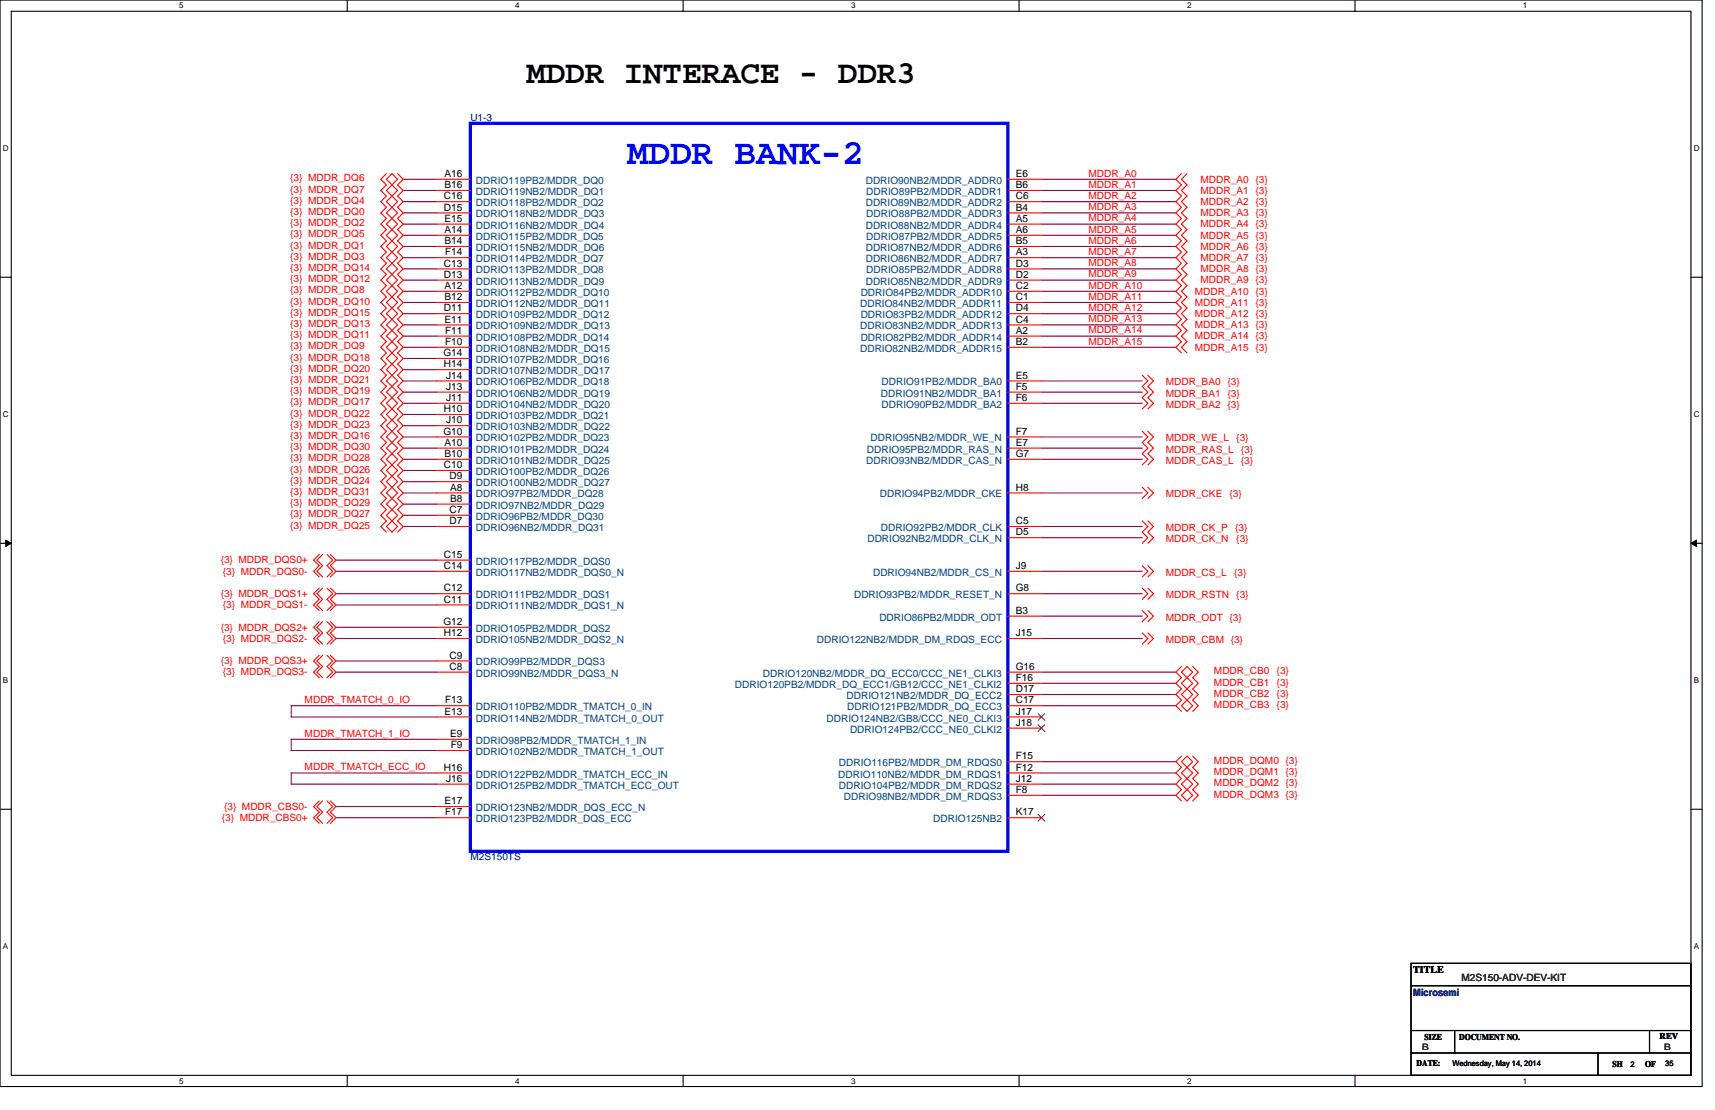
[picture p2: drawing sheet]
<svg xmlns="http://www.w3.org/2000/svg" width="432mm" height="279mm" viewBox="0 0 432 279" stroke-linecap="round" stroke-linejoin="round" font-family="sans-serif">
<defs><g id="words">
<text font-size="9" fill="#00f" x="157.9" y="41.4">MDDR BANK-2</text>
<text font-size="8.2" x="132.5" y="20.9">MDDR INTERACE - DDR3</text>
<g font-size="2.5" fill="#000080">
<text x="118.4" y="30.5">U1-3</text>
<text x="118.4" y="216.5">M2S150TS</text>
</g>
<g font-size="2.5" fill="#f00">
<text x="73" y="45.7">{3} MDDR_DQ6</text>
<text x="274.1" y="44.4">MDDR_A0</text>
<text x="274.1" y="47.3">MDDR_A1</text>
<text x="302.3" y="46">MDDR_A0 {3}</text>
<text x="73" y="51.3">{3} MDDR_DQ4</text>
<text x="73" y="48.5">{3} MDDR_DQ7</text>
<text x="274.1" y="50.1">MDDR_A2</text>
<text x="274.1" y="52.9">MDDR_A3</text>
<text x="302.3" y="48.8">MDDR_A1 {3}</text>
<text x="302.3" y="51.6">MDDR_A2 {3}</text>
<text x="73" y="54.1">{3} MDDR_DQ0</text>
<text x="73" y="57">{3} MDDR_DQ2</text>
<text x="73" y="59.8">{3} MDDR_DQ5</text>
<text x="274.1" y="55.7">MDDR_A4</text>
<text x="274.1" y="58.5">MDDR_A5</text>
<text x="302.3" y="54.4">MDDR_A3 {3}</text>
<text x="302.3" y="57.2">MDDR_A4 {3}</text>
<text x="73" y="62.6">{3} MDDR_DQ1</text>
<text x="73" y="65.4">{3} MDDR_DQ3</text>
<text x="274.1" y="61.4">MDDR_A6</text>
<text x="274.1" y="64.2">MDDR_A7</text>
<text x="302.3" y="60">MDDR_A5 {3}</text>
<text x="302.3" y="62.9">MDDR_A6 {3}</text>
<text x="302.3" y="65.7">MDDR_A7 {3}</text>
<text x="73" y="71.1">{3} MDDR_DQ12</text>
<text x="73" y="68.2">{3} MDDR_DQ14</text>
<text x="274.1" y="67">MDDR_A8</text>
<text x="274.1" y="69.8">MDDR_A9</text>
<text x="302.3" y="68.5">MDDR_A8 {3}</text>
<text x="302.3" y="71.3">MDDR_A9 {3}</text>
<text x="73" y="73.9">{3} MDDR_DQ8</text>
<text x="73" y="76.7">{3} MDDR_DQ10</text>
<text x="274.1" y="72.6">MDDR_A10</text>
<text x="274.1" y="75.5">MDDR_A11</text>
<text x="300.8" y="77">MDDR_A11 {3}</text>
<text x="300.8" y="74.1">MDDR_A10 {3}</text>
<text x="73" y="82.3">{3} MDDR_DQ13</text>
<text x="73" y="79.5">{3} MDDR_DQ15</text>
<text x="274.1" y="78.3">MDDR_A12</text>
<text x="274.1" y="81.1">MDDR_A13</text>
<text x="274.1" y="83.9">MDDR_A14</text>
<text x="300.8" y="79.8">MDDR_A12 {3}</text>
<text x="300.8" y="82.6">MDDR_A13 {3}</text>
<text x="73" y="88">{3} MDDR_DQ9</text>
<text x="73" y="85.2">{3} MDDR_DQ11</text>
<text x="274.1" y="86.7">MDDR_A15</text>
<text x="300.8" y="85.4">MDDR_A14 {3}</text>
<text x="300.8" y="88.2">MDDR_A15 {3}</text>
<text x="73" y="90.8">{3} MDDR_DQ18</text>
<text x="73" y="93.6">{3} MDDR_DQ20</text>
<text x="73" y="99.3">{3} MDDR_DQ19</text>
<text x="73" y="96.4">{3} MDDR_DQ21</text>
<text x="293.5" y="97">MDDR_BA0 {3}</text>
<text x="293.5" y="99.8">MDDR_BA1 {3}</text>
<text x="73" y="102.1">{3} MDDR_DQ17</text>
<text x="73" y="104.9">{3} MDDR_DQ22</text>
<text x="73" y="107.7">{3} MDDR_DQ23</text>
<text x="293.5" y="102.6">MDDR_BA2 {3}</text>
<text x="73" y="110.5">{3} MDDR_DQ16</text>
<text x="73" y="113.3">{3} MDDR_DQ30</text>
<text x="293.5" y="111.1">MDDR_WE_L</text>
<text x="293.5" y="113.9">MDDR_RAS_L</text>
<text x="311.3" y="111.1">{3}</text>
<text x="312.4" y="113.9">{3}</text>
<text x="73" y="119">{3} MDDR_DQ26</text>
<text x="73" y="116.2">{3} MDDR_DQ28</text>
<text x="293.5" y="116.7">MDDR_CAS_L</text>
<text x="312.4" y="116.7">{3}</text>
<text x="73" y="121.8">{3} MDDR_DQ24</text>
<text x="73" y="124.6">{3} MDDR_DQ31</text>
<text x="293.5" y="125.2">MDDR_CKE</text>
<text x="309.6" y="125.2">{3}</text>
<text x="73" y="130.3">{3} MDDR_DQ27</text>
<text x="73" y="127.4">{3} MDDR_DQ29</text>
<text x="73" y="133.1">{3} MDDR_DQ25</text>
<text x="293.5" y="136.5">MDDR_CK_N</text>
<text x="293.5" y="133.6">MDDR_CK_P</text>
<text x="311" y="133.6">{3}</text>
<text x="311.3" y="136.5">{3}</text>
<text x="55.6" y="141.8">{3} MDDR_DQS0+</text>
<text x="56.1" y="144.6">{3} MDDR_DQS0-</text>
<text x="293.5" y="144.9">MDDR_CS_L</text>
<text x="310.7" y="144.9">{3}</text>
<text x="55.6" y="150.3">{3} MDDR_DQS1+</text>
<text x="56.1" y="153.1">{3} MDDR_DQS1-</text>
<text x="293.5" y="150.6">MDDR_RSTN</text>
<text x="311.3" y="150.6">{3}</text>
<text x="55.6" y="158.7">{3} MDDR_DQS2+</text>
<text x="56.1" y="161.6">{3} MDDR_DQS2-</text>
<text x="293.5" y="156.2">MDDR_ODT {3}</text>
<text x="293.5" y="161.8">MDDR_CBM {3}</text>
<text x="55.6" y="167.2">{3} MDDR_DQS3+</text>
<text x="56.1" y="170">{3} MDDR_DQS3-</text>
<text x="305.6" y="169.7">MDDR_CB0</text>
<text x="305.6" y="172.6">MDDR_CB1</text>
<text x="321.4" y="169.7">{3}</text>
<text x="321.4" y="172.6">{3}</text>
<text x="76.7" y="177">MDDR_TMATCH_0_IO</text>
<text x="305.6" y="175.4">MDDR_CB2</text>
<text x="305.6" y="178.2">MDDR_CB3</text>
<text x="321.4" y="175.4">{3}</text>
<text x="321.4" y="178.2">{3}</text>
<text x="76.7" y="185.4">MDDR_TMATCH_1_IO</text>
<text x="76.7" y="193.9">MDDR_TMATCH_ECC_IO</text>
<text x="305.6" y="192.3">MDDR_DQM0 {3}</text>
<text x="305.6" y="195.1">MDDR_DQM1 {3}</text>
<text x="305.6" y="197.9">MDDR_DQM2 {3}</text>
<text x="56.4" y="203.9">{3} MDDR_CBS0-</text>
<text x="305.6" y="200.7">MDDR_DQM3 {3}</text>
<text x="55.8" y="206.7">{3} MDDR_CBS0+</text>
</g>
<g font-size="2.5">
<text x="111.9" y="44.5">A16</text>
<text x="111.9" y="47.3">B16</text>
<text x="255.7" y="44.5">E6</text>
<text x="255.7" y="47.3">B6</text>
<text x="111.8" y="50.2">C16</text>
<text x="111.8" y="53">D15</text>
<text x="255.7" y="50.2">C6</text>
<text x="255.7" y="53">B4</text>
<text x="111.9" y="55.8">E15</text>
<text x="111.9" y="58.6">A14</text>
<text x="255.7" y="55.8">A5</text>
<text x="255.7" y="58.6">A6</text>
<text x="111.9" y="61.4">B14</text>
<text x="112.1" y="64.3">F14</text>
<text x="255.7" y="61.4">B5</text>
<text x="255.7" y="64.3">A3</text>
<text x="111.8" y="67.1">C13</text>
<text x="111.8" y="69.9">D13</text>
<text x="255.7" y="69.9">D2</text>
<text x="255.7" y="67.1">D3</text>
<text x="111.9" y="72.7">A12</text>
<text x="111.9" y="75.5">B12</text>
<text x="255.7" y="75.5">C1</text>
<text x="255.7" y="72.7">C2</text>
<text x="111.8" y="78.4">D11</text>
<text x="111.9" y="81.2">E11</text>
<text x="255.7" y="81.2">C4</text>
<text x="255.7" y="78.4">D4</text>
<text x="111.7" y="89.6">G14</text>
<text x="112.1" y="84">F11</text>
<text x="112.1" y="86.8">F10</text>
<text x="255.7" y="86.8">B2</text>
<text x="255.7" y="84">A2</text>
<text x="111.8" y="92.5">H14</text>
<text x="112.4" y="95.3">J14</text>
<text x="255.7" y="95.3">E5</text>
<text x="112.4" y="98.1">J13</text>
<text x="112.4" y="100.9">J11</text>
<text x="255.7" y="100.9">F6</text>
<text x="255.7" y="98.1">F5</text>
<text x="111.8" y="103.7">H10</text>
<text x="112.4" y="106.6">J10</text>
<text x="111.7" y="109.4">G10</text>
<text x="111.9" y="112.2">A10</text>
<text x="255.7" y="109.4">F7</text>
<text x="255.7" y="112.2">E7</text>
<text x="111.8" y="117.8">C10</text>
<text x="111.9" y="115">B10</text>
<text x="255.7" y="115">G7</text>
<text x="113.2" y="120.7">D9</text>
<text x="113.3" y="123.5">A8</text>
<text x="255.7" y="123.5">H8</text>
<text x="113.2" y="129.1">C7</text>
<text x="113.2" y="131.9">D7</text>
<text x="113.3" y="126.3">B8</text>
<text x="255.7" y="131.9">C5</text>
<text x="255.7" y="134.7">D5</text>
<text x="111.8" y="140.4">C15</text>
<text x="111.8" y="143.2">C14</text>
<text x="255.7" y="143.2">J9</text>
<text x="111.8" y="148.8">C12</text>
<text x="255.7" y="148.8">G8</text>
<text x="111.8" y="151.7">C11</text>
<text x="255.7" y="154.5">B3</text>
<text x="111.7" y="157.3">G12</text>
<text x="111.8" y="160.1">H12</text>
<text x="255.7" y="160.1">J15</text>
<text x="113.2" y="165.8">C9</text>
<text x="113.2" y="168.6">C8</text>
<text x="255.7" y="168.6">G16</text>
<text x="255.7" y="171.4">F16</text>
<text x="111.9" y="179.9">E13</text>
<text x="112.1" y="177">F13</text>
<text x="255.7" y="179.9">J17</text>
<text x="255.7" y="174.2">D17</text>
<text x="255.7" y="177">C17</text>
<text x="113.3" y="185.5">E9</text>
<text x="255.7" y="182.7">J18</text>
<text x="113.5" y="188.3">F9</text>
<text x="255.7" y="191.1">F15</text>
<text x="111.8" y="194">H16</text>
<text x="112.4" y="196.8">J16</text>
<text x="255.7" y="194">F12</text>
<text x="255.7" y="196.8">J12</text>
<text x="111.9" y="202.4">E17</text>
<text x="255.7" y="199.6">F8</text>
<text x="112.1" y="205.2">F17</text>
<text x="255.7" y="205.2">K17</text>
<text x="355.8" y="244.8">TITLE</text>
</g>
<g font-size="2.5" fill="#004080">
<text x="119.8" y="46.3">DDRIO119PB2/MDDR_DQ0</text>
<text x="218" y="46.3">DDRIO90NB2/MDDR_ADDR0</text>
<text x="119.8" y="49.1">DDRIO119NB2/MDDR_DQ1</text>
<text x="119.8" y="51.9">DDRIO118PB2/MDDR_DQ2</text>
<text x="218" y="51.9">DDRIO89NB2/MDDR_ADDR2</text>
<text x="218.1" y="49.1">DDRIO89PB2/MDDR_ADDR1</text>
<text x="119.8" y="54.7">DDRIO118NB2/MDDR_DQ3</text>
<text x="119.8" y="57.6">DDRIO116NB2/MDDR_DQ4</text>
<text x="218" y="57.6">DDRIO88NB2/MDDR_ADDR4</text>
<text x="218.1" y="54.7">DDRIO88PB2/MDDR_ADDR3</text>
<text x="119.8" y="60.4">DDRIO115PB2/MDDR_DQ5</text>
<text x="119.8" y="63.2">DDRIO115NB2/MDDR_DQ6</text>
<text x="119.8" y="66">DDRIO114PB2/MDDR_DQ7</text>
<text x="218" y="63.2">DDRIO87NB2/MDDR_ADDR6</text>
<text x="218" y="66">DDRIO86NB2/MDDR_ADDR7</text>
<text x="218.1" y="60.4">DDRIO87PB2/MDDR_ADDR5</text>
<text x="119.8" y="68.8">DDRIO113PB2/MDDR_DQ8</text>
<text x="119.8" y="71.6">DDRIO113NB2/MDDR_DQ9</text>
<text x="218" y="71.6">DDRIO85NB2/MDDR_ADDR9</text>
<text x="218.1" y="68.8">DDRIO85PB2/MDDR_ADDR8</text>
<text x="119.8" y="74.5">DDRIO112PB2/MDDR_DQ10</text>
<text x="119.8" y="77.3">DDRIO112NB2/MDDR_DQ11</text>
<text x="216.6" y="77.3">DDRIO84NB2/MDDR_ADDR11</text>
<text x="216.7" y="74.5">DDRIO84PB2/MDDR_ADDR10</text>
<text x="119.8" y="80.1">DDRIO109PB2/MDDR_DQ12</text>
<text x="119.8" y="82.9">DDRIO109NB2/MDDR_DQ13</text>
<text x="216.6" y="82.9">DDRIO83NB2/MDDR_ADDR13</text>
<text x="216.7" y="80.1">DDRIO83PB2/MDDR_ADDR12</text>
<text x="119.8" y="85.7">DDRIO108PB2/MDDR_DQ14</text>
<text x="119.8" y="88.6">DDRIO108NB2/MDDR_DQ15</text>
<text x="216.6" y="88.6">DDRIO82NB2/MDDR_ADDR15</text>
<text x="216.7" y="85.7">DDRIO82PB2/MDDR_ADDR14</text>
<text x="119.8" y="91.4">DDRIO107PB2/MDDR_DQ16</text>
<text x="119.8" y="94.2">DDRIO107NB2/MDDR_DQ17</text>
<text x="119.8" y="97">DDRIO106PB2/MDDR_DQ18</text>
<text x="119.8" y="99.8">DDRIO106NB2/MDDR_DQ19</text>
<text x="221.8" y="99.8">DDRIO91NB2/MDDR_BA1</text>
<text x="222" y="97">DDRIO91PB2/MDDR_BA0</text>
<text x="119.8" y="102.7">DDRIO104NB2/MDDR_DQ20</text>
<text x="119.8" y="105.5">DDRIO103PB2/MDDR_DQ21</text>
<text x="222" y="102.7">DDRIO90PB2/MDDR_BA2</text>
<text x="119.8" y="108.3">DDRIO103NB2/MDDR_DQ22</text>
<text x="119.8" y="111.1">DDRIO102PB2/MDDR_DQ23</text>
<text x="119.8" y="113.9">DDRIO101PB2/MDDR_DQ24</text>
<text x="218.3" y="113.9">DDRIO95PB2/MDDR_RAS_N</text>
<text x="219.2" y="111.1">DDRIO95NB2/MDDR_WE_N</text>
<text x="119.8" y="116.8">DDRIO101NB2/MDDR_DQ25</text>
<text x="119.8" y="119.6">DDRIO100PB2/MDDR_DQ26</text>
<text x="218.1" y="116.8">DDRIO93NB2/MDDR_CAS_N</text>
<text x="119.8" y="122.4">DDRIO100NB2/MDDR_DQ27</text>
<text x="119.8" y="125.2">DDRIO97PB2/MDDR_DQ28</text>
<text x="221.5" y="125.2">DDRIO94PB2/MDDR_CKE</text>
<text x="119.8" y="128">DDRIO97NB2/MDDR_DQ29</text>
<text x="119.8" y="130.9">DDRIO96PB2/MDDR_DQ30</text>
<text x="119.8" y="133.7">DDRIO96NB2/MDDR_DQ31</text>
<text x="218.4" y="136.5">DDRIO92NB2/MDDR_CLK_N</text>
<text x="221.8" y="133.7">DDRIO92PB2/MDDR_CLK</text>
<text x="119.8" y="142.1">DDRIO117PB2/MDDR_DQS0</text>
<text x="119.8" y="144.9">DDRIO117NB2/MDDR_DQS0_N</text>
<text x="219.8" y="144.9">DDRIO94NB2/MDDR_CS_N</text>
<text x="119.8" y="150.6">DDRIO111PB2/MDDR_DQS1</text>
<text x="119.8" y="153.4">DDRIO111NB2/MDDR_DQS1_N</text>
<text x="215" y="150.6">DDRIO93PB2/MDDR_RESET_N</text>
<text x="119.8" y="159">DDRIO105PB2/MDDR_DQS2</text>
<text x="119.8" y="161.9">DDRIO105NB2/MDDR_DQS2_N</text>
<text x="205.7" y="161.9">DDRIO122NB2/MDDR_DM_RDQS_ECC</text>
<text x="221.4" y="156.2">DDRIO86PB2/MDDR_ODT</text>
<text x="119.8" y="167.5">DDRIO99PB2/MDDR_DQS3</text>
<text x="119.8" y="170.3">DDRIO99NB2/MDDR_DQS3_N</text>
<text x="185" y="173.1">DDRIO120PB2/MDDR_DQ_ECC1/GB12/CCC_NE1_CLKI2</text>
<text x="192.1" y="170.3">DDRIO120NB2/MDDR_DQ_ECC0/CCC_NE1_CLKI3</text>
<text x="119.8" y="178.8">DDRIO110PB2/MDDR_TMATCH_0_IN</text>
<text x="213.2" y="176">DDRIO121NB2/MDDR_DQ_ECC2</text>
<text x="213.3" y="178.8">DDRIO121PB2/MDDR_DQ_ECC3</text>
<text x="119.8" y="181.6">DDRIO114NB2/MDDR_TMATCH_0_OUT</text>
<text x="208.1" y="181.6">DDRIO124NB2/GB8/CCC_NE0_CLKI3</text>
<text x="214" y="184.4">DDRIO124PB2/CCC_NE0_CLKI2</text>
<text x="119.8" y="187.2">DDRIO98PB2/MDDR_TMATCH_1_IN</text>
<text x="119.8" y="190.1">DDRIO102NB2/MDDR_TMATCH_1_OUT</text>
<text x="119.8" y="195.7">DDRIO122PB2/MDDR_TMATCH_ECC_IN</text>
<text x="211.1" y="195.7">DDRIO110NB2/MDDR_DM_RDQS1</text>
<text x="211.2" y="192.9">DDRIO116PB2/MDDR_DM_RDQS0</text>
<text x="119.8" y="198.5">DDRIO125PB2/MDDR_TMATCH_ECC_OUT</text>
<text x="211.2" y="198.5">DDRIO104PB2/MDDR_DM_RDQS2</text>
<text x="212.5" y="201.3">DDRIO98NB2/MDDR_DM_RDQS3</text>
<text x="119.8" y="204.2">DDRIO123NB2/MDDR_DQS_ECC_N</text>
<text x="119.8" y="207">DDRIO123PB2/MDDR_DQS_ECC</text>
<text x="234.9" y="207">DDRIO125NB2</text>
</g>
<text font-size="2.5" fill="#0000a0" x="355.8" y="250.7">Microsemi</text>
<text font-size="2.5" fill="#008000" x="367.9" y="247">M2S150-ADV-DEV-KIT</text>
<g font-size="2.2">
<text x="358.6" y="261.7">SIZE</text>
<text x="367.4" y="261.7">DOCUMENT NO.</text>
<text x="417.9" y="261.5">REV</text>
<text x="356.7" y="268.2">DATE:</text>
<text x="406" y="268.5">SH</text>
<text x="414.2" y="268.5">OF</text>
</g>
<g font-size="2.2" fill="#008000">
<text x="358.1" y="264.2">B</text>
<text x="419" y="264.2">B</text>
</g>
<g font-size="2">
<text x="45.1" y="2.1">5</text>
<text x="129.7" y="2.1">4</text>
<text x="214.3" y="2.1">3</text>
<text x="298.9" y="2.1">2</text>
<text x="383.5" y="2.1">1</text>
<text x=".7" y="38.1">D</text>
<text x="426.5" y="38.1">D</text>
<text x=".7" y="105.1">C</text>
<text x="426.5" y="105.1">C</text>
<text x=".7" y="172">B</text>
<text x="426.5" y="172">B</text>
<text x=".7" y="239">A</text>
<text x="426.5" y="239">A</text>
<text x="365.7" y="268.2">Wednesday, May 14, 2014</text>
<text x="410.5" y="268.5">2</text>
<text x="419.3" y="268.2">35</text>
<text x="45.1" y="272.8">5</text>
<text x="129.7" y="272.8">4</text>
<text x="214.3" y="272.8">3</text>
<text x="298.9" y="272.8">2</text>
<text x="383.5" y="272.8">1</text>
</g>
</g></defs>
<path d="M0 0h428.6v273.5h-428.6zM2.8 2.8h422.9v267.9h-422.9z" fill="none" stroke="#000" stroke-width=".28"/>
<g fill="#fff">
<path d="M45.1 .3h1.1v2.3h-1.1z"/>
<path d="M45.1 271h1.1v2.2h-1.1z"/>
</g>
<path d="M87.4 0v2.8M87.4 270.7v2.8" fill="none" stroke="#000" stroke-width=".28"/>
<g fill="#fff">
<path d="M129.7 .3h1.1v2.3h-1.1z"/>
<path d="M129.7 271h1.1v2.2h-1.1z"/>
</g>
<path d="M172 0v2.8M172 270.7v2.8" fill="none" stroke="#000" stroke-width=".28"/>
<g fill="#fff">
<path d="M214.3 .3h1.1v2.3h-1.1z"/>
<path d="M214.3 271h1.1v2.2h-1.1z"/>
</g>
<path d="M256.6 0v2.8M256.6 270.7v2.8" fill="none" stroke="#000" stroke-width=".28"/>
<g fill="#fff">
<path d="M298.9 .3h1.1v2.3h-1.1z"/>
<path d="M298.9 271h1.1v2.2h-1.1z"/>
</g>
<path d="M341.2 0v2.8M341.2 270.7v2.8" fill="none" stroke="#000" stroke-width=".28"/>
<g fill="#fff">
<path d="M383.5 .3h1.1v2.3h-1.1z"/>
<path d="M383.5 271h1.1v2.2h-1.1z"/>
<path d="M.7 36.3h1.5v2.3h-1.5z"/>
<path d="M426.5 36.3h1.4v2.3h-1.4z"/>
<path d="M.7 103.3h1.5v2.2h-1.5z"/>
<path d="M426.5 103.3h1.4v2.2h-1.4z"/>
</g>
<path d="M0 69.8h2.8M425.7 69.8h2.9" fill="none" stroke="#000" stroke-width=".28"/>
<g fill="#fff">
<path d="M.7 170.2h1.4v2.3h-1.4z"/>
<path d="M426.5 170.2h1.3v2.3h-1.3z"/>
</g>
<path d="M0 136.8h2.8M425.7 136.8h2.9" fill="none" stroke="#000" stroke-width=".28"/>
<path d="M1.4 135.9l1.4 .9-1.4 .8zM425.7 136.8l1.4-.9v1.7z" fill="#000" stroke="#000" stroke-width=".25"/>
<g fill="#fff">
<path d="M.7 237.2h1.4v2.2h-1.4z"/>
<path d="M426.4 237.2h1.4v2.2h-1.4z"/>
</g>
<path d="M0 203.7h2.8M425.7 203.7h2.9M355.3 242.5h70.4v28.2h-70.4zM355.3 248.1h70.4M355.3 259.4h70.4M366.2 259.4v5.6M415.3 259.4v5.6M355.3 265h70.4M402.3 265v5.7" fill="none" stroke="#000" stroke-width=".28"/>
<g fill="none" stroke="#800040" stroke-width=".28">
<path d="M101.5 47.9h8.5M101.5 45.1h8.5M101.5 50.8h8.5M101.5 53.6h8.5M101.5 56.4h8.5M101.5 59.2h8.5M262.2 50.8h33.9M262.2 45.1h33.9M262.2 53.6h33.9M262.2 56.4h33.9M262.2 59.2h33.9M262.2 47.9h33.9"/>
<path d="M101.5 62h8.5M101.5 64.9h8.5M101.5 70.5h8.5M101.5 67.7h8.5M101.5 73.3h8.5M101.5 76.1h8.5M101.5 79h8.5M262.2 73.3h33.9M262.2 62h33.9M262.2 76.1h33.9M262.2 64.9h33.9M262.2 79h33.9"/>
<path d="M262.2 67.7h33.9M262.2 70.5h33.9M101.5 81.8h8.5M101.5 84.6h8.5M101.5 87.4h8.5M101.5 93h8.5M101.5 90.2h8.5M101.5 95.9h8.5M101.5 98.7h8.5M262.2 87.4h33.9M262.2 81.8h33.9M262.2 84.6h33.9"/>
<path d="M262.2 95.9h25.4M262.2 98.7h25.4M101.5 101.5h8.5M101.5 104.3h8.5M101.5 107.1h8.5M101.5 110h8.5M101.5 115.6h8.5M101.5 112.8h8.5M101.5 118.4h8.5M262.2 101.5h25.4M262.2 112.8h25.4M262.2 110h25.4"/>
<path d="M262.2 115.6h25.4M101.5 121.2h8.5M101.5 124.1h8.5M101.5 126.9h8.5M101.5 129.7h8.5M101.5 132.5h8.5M262.2 124.1h25.4M262.2 132.5h25.4M262.2 135.3h25.4M84.6 141h25.4M84.6 143.8h25.4M84.6 149.4h25.4"/>
<path d="M84.6 152.3h25.4M84.6 157.9h25.4M262.2 155.1h25.4M262.2 149.4h25.4M262.2 143.8h25.4M84.6 160.7h25.4M84.6 166.4h25.4M84.6 169.2h25.4M110 177.6h-36.7v2.9h36.7M262.2 160.7h25.4M262.2 174.8h33.9M262.2 177.6h33.9"/>
<path d="M262.2 172h33.9M262.2 169.2h33.9M110 186.1h-36.7v2.8h36.7M110 194.6h-36.7v2.8h36.7M262.2 191.7h33.9M262.2 194.6h33.9M262.2 197.4h33.9M84.6 203h25.4M84.6 205.8h25.4M262.2 200.2h33.9"/>
</g>
<g fill="none" stroke="#f00" stroke-width=".28">
<path d="M97.3 45.1l1.4-1.4 1.4 1.4-1.4 1.4zM97.3 43.7l-1.4 1.4 1.4 1.4-1.4 1.4 1.4 1.5-1.4 1.4 1.4 1.4-1.4 1.4 1.4 1.4-1.4 1.4 1.4 1.4-1.4 1.4 1.4 1.4-1.4 1.4 1.4 1.5-1.4 1.4 1.4 1.4-1.4 1.4 1.4 1.4-1.4 1.4 1.4 1.4-1.4 1.4 1.4 1.4-1.4 1.4 1.4 1.5-1.4 1.4 1.4 1.4-1.4 1.4 1.4 1.4-1.4 1.4 1.4 1.4-1.4 1.4 1.4 1.4-1.4 1.4 1.4 1.5-1.4 1.3 1.4 1.5-1.4 1.4 1.4 1.4-1.4 1.4 1.4 1.4-1.4 1.4 1.4 1.4-1.4 1.4 1.4 1.4-1.4 1.4 1.4 1.5-1.4 1.4 1.4 1.4-1.4 1.4 1.4 1.4-1.4 1.4 1.4 1.4-1.4 1.4 1.4 1.4-1.4 1.4 1.4 1.5-1.4 1.4 1.4 1.4-1.4 1.4 1.4 1.4-1.4 1.4 1.4 1.4-1.4 1.4 1.4 1.4M98.7 52.2l-1.4 1.4 1.4 1.4M98.7 55l-1.4 1.4 1.4 1.4M98.7 49.4l-1.4 1.4 1.4 1.4M98.7 57.8l-1.4 1.4 1.4 1.4M98.7 46.5l-1.4 1.4 1.4 1.5M98.7 52.2l1.4 1.4-1.4 1.4M98.7 55l1.4 1.4-1.4 1.4M98.7 49.4l1.4 1.4-1.4 1.4M98.7 57.8l1.4 1.4-1.4 1.4M98.7 46.5l1.4 1.4-1.4 1.5"/>
<path d="M100.1 43.7l1.4 1.4-1.4 1.4 1.4 1.4-1.4 1.5 1.4 1.4-1.4 1.4 1.4 1.4-1.4 1.4 1.4 1.4-1.4 1.4 1.4 1.4-1.4 1.4 1.4 1.4-1.4 1.5 1.4 1.4-1.4 1.4 1.4 1.4-1.4 1.4 1.4 1.4-1.4 1.4 1.4 1.4-1.4 1.4 1.4 1.4-1.4 1.5 1.4 1.4-1.4 1.4 1.4 1.4-1.4 1.4 1.4 1.4-1.4 1.4 1.4 1.4-1.4 1.4 1.4 1.4-1.4 1.5 1.4 1.3-1.4 1.5 1.4 1.4-1.4 1.4 1.4 1.4-1.4 1.4 1.4 1.4-1.4 1.4 1.4 1.4-1.4 1.4 1.4 1.4-1.4 1.5 1.4 1.4-1.4 1.4 1.4 1.4-1.4 1.4 1.4 1.4-1.4 1.4 1.4 1.4-1.4 1.4 1.4 1.4-1.4 1.5 1.4 1.4-1.4 1.4 1.4 1.4-1.4 1.4 1.4 1.4-1.4 1.4 1.4 1.4-1.4 1.4M110 45.1h8.4M110 47.9h8.4M110 50.8h8.4M110 53.6h8.4M110 56.4h8.4M110 59.2h8.4M253.8 45.1h8.4M253.8 47.9h8.4M253.8 50.8h8.4M253.8 53.6h8.4M253.8 56.4h8.4"/>
<path d="M253.8 59.2h8.4M297.5 43.7l-1.4 1.4 1.4 1.4-1.4 1.4 1.4 1.5-1.4 1.4 1.4 1.4-1.4 1.4 1.4 1.4-1.4 1.4 1.4 1.4-1.4 1.4 1.4 1.4-1.4 1.4 1.4 1.5-1.4 1.4 1.4 1.4-1.4 1.4 1.4 1.4-1.4 1.4 1.4 1.4-1.4 1.4 1.4 1.4-1.4 1.4 1.4 1.5-1.4 1.4 1.4 1.4-1.4 1.4 1.4 1.4-1.4 1.4 1.4 1.4-1.4 1.4 1.4 1.4M298.9 43.7l-1.4 1.4 1.4 1.4-1.4 1.4 1.4 1.5-1.4 1.4 1.4 1.4-1.4 1.4 1.4 1.4-1.4 1.4 1.4 1.4-1.4 1.4 1.4 1.4-1.4 1.4 1.4 1.5-1.4 1.4 1.4 1.4-1.4 1.4 1.4 1.4-1.4 1.4 1.4 1.4-1.4 1.4 1.4 1.4-1.4 1.4 1.4 1.5-1.4 1.4 1.4 1.4-1.4 1.4 1.4 1.4-1.4 1.4 1.4 1.4-1.4 1.4 1.4 1.4M98.7 60.6l-1.4 1.4 1.4 1.5M98.7 63.5l-1.4 1.4 1.4 1.4M98.7 71.9l-1.4 1.4 1.4 1.4M98.7 74.7l-1.4 1.4 1.4 1.5M98.7 69.1l-1.4 1.4 1.4 1.4M98.7 66.3l-1.4 1.4 1.4 1.4M98.7 77.6l-1.4 1.4 1.4 1.4M98.7 60.6l1.4 1.4-1.4 1.5M98.7 63.5l1.4 1.4-1.4 1.4"/>
<path d="M98.7 71.9l1.4 1.4-1.4 1.4M98.7 74.7l1.4 1.4-1.4 1.5M98.7 69.1l1.4 1.4-1.4 1.4M98.7 66.3l1.4 1.4-1.4 1.4M98.7 77.6l1.4 1.4-1.4 1.4M110 62h8.4M110 64.9h8.4M110 67.7h8.4M110 70.5h8.4M110 73.3h8.4M110 76.1h8.4M110 79h8.4"/>
<path d="M253.8 62h8.4M253.8 64.9h8.4M253.8 67.7h8.4M253.8 70.5h8.4M253.8 73.3h8.4M253.8 76.1h8.4M253.8 79h8.4M98.7 86l-1.4 1.4 1.4 1.4M98.7 83.2l-1.4 1.4 1.4 1.4M98.7 80.4l-1.4 1.4 1.4 1.4M98.7 88.8l-1.4 1.4 1.4 1.5M98.7 97.3l-1.4 1.4 1.4 1.4"/>
<path d="M98.7 91.7l-1.4 1.3 1.4 1.5M98.7 94.5l-1.4 1.4 1.4 1.4M98.7 86l1.4 1.4-1.4 1.4M98.7 83.2l1.4 1.4-1.4 1.4M98.7 80.4l1.4 1.4-1.4 1.4M98.7 88.8l1.4 1.4-1.4 1.5M98.7 97.3l1.4 1.4-1.4 1.4M98.7 91.7l1.4 1.3-1.4 1.5M98.7 94.5l1.4 1.4-1.4 1.4M110 81.8h8.4M110 84.6h8.4M110 87.4h8.4"/>
<path d="M110 90.2h8.4M110 93h8.4M110 95.9h8.4M110 98.7h8.4M253.8 81.8h8.4M253.8 84.6h8.4M253.8 87.4h8.4M253.8 95.9h8.4M253.8 98.7h8.4M287.6 94.5l1.4 1.4-1.4 1.4 1.4 1.4-1.4 1.4 1.4 1.4-1.4 1.4M289 94.5l1.4 1.4-1.4 1.4 1.4 1.4-1.4 1.4 1.4 1.4-1.4 1.4M98.7 108.6l-1.4 1.4 1.4 1.4"/>
<path d="M98.7 100.1l-1.4 1.4 1.4 1.4M98.7 102.9l-1.4 1.4 1.4 1.4M98.7 105.7l-1.4 1.4 1.4 1.5M98.7 119.8l-1.4 1.4 1.4 1.5M98.7 117l-1.4 1.4 1.4 1.4M98.7 114.2l-1.4 1.4 1.4 1.4M98.7 111.4l-1.4 1.4 1.4 1.4M98.7 108.6l1.4 1.4-1.4 1.4M98.7 100.1l1.4 1.4-1.4 1.4M98.7 102.9l1.4 1.4-1.4 1.4M98.7 105.7l1.4 1.4-1.4 1.5M98.7 119.8l1.4 1.4-1.4 1.5"/>
<path d="M98.7 117l1.4 1.4-1.4 1.4M98.7 114.2l1.4 1.4-1.4 1.4M98.7 111.4l1.4 1.4-1.4 1.4M110 101.5h8.4M110 104.3h8.4M110 107.1h8.4M110 110h8.4M110 112.8h8.4M110 115.6h8.4M110 118.4h8.4M253.8 101.5h8.4M253.8 110h8.4"/>
<path d="M253.8 112.8h8.4M253.8 115.6h8.4M287.6 108.6l1.4 1.4-1.4 1.4 1.4 1.4-1.4 1.4 1.4 1.4-1.4 1.4M289 108.6l1.4 1.4-1.4 1.4 1.4 1.4-1.4 1.4 1.4 1.4-1.4 1.4M80.4 139.6l-1.4 1.4 1.4 1.4-1.4 1.4 1.4 1.4M81.2 139.6l-1.4 1.4 1.4 1.4-1.4 1.4 1.4 1.4M82.3 139.6l1.5 1.4-1.5 1.4 1.5 1.4-1.5 1.4M83.2 139.6l1.4 1.4-1.4 1.4 1.4 1.4-1.4 1.4M97.3 132.5l1.4-1.4 1.4 1.4-1.4 1.4zM98.7 128.3l-1.4 1.4 1.4 1.4M98.7 125.5l-1.4 1.4 1.4 1.4M98.7 122.7l-1.4 1.4 1.4 1.4"/>
<path d="M98.7 128.3l1.4 1.4-1.4 1.4M98.7 125.5l1.4 1.4-1.4 1.4M98.7 122.7l1.4 1.4-1.4 1.4M110 121.2h8.4M110 124.1h8.4M110 126.9h8.4M110 129.7h8.4M110 132.5h8.4M253.8 124.1h8.4M253.8 132.5h8.4M253.8 135.3h8.4M287.6 122.7l1.4 1.4-1.4 1.4"/>
<path d="M287.6 131.1l1.4 1.4-1.4 1.4 1.4 1.4-1.4 1.5M289 122.7l1.4 1.4-1.4 1.4M289 131.1l1.4 1.4-1.4 1.4 1.4 1.4-1.4 1.5M80.4 148l-1.4 1.4 1.4 1.5-1.4 1.4 1.4 1.4M80.4 156.5l-1.4 1.4 1.4 1.4-1.4 1.4 1.4 1.4M81.2 148l-1.4 1.4 1.4 1.5-1.4 1.4 1.4 1.4M81.2 156.5l-1.4 1.4 1.4 1.4-1.4 1.4 1.4 1.4M82.3 148l1.5 1.4-1.5 1.5 1.5 1.4-1.5 1.4M82.3 156.5l1.5 1.4-1.5 1.4 1.5 1.4-1.5 1.4M83.2 148l1.4 1.4-1.4 1.5 1.4 1.4-1.4 1.4M83.2 156.5l1.4 1.4-1.4 1.4 1.4 1.4-1.4 1.4M110 141h8.4"/>
<path d="M110 143.8h8.4M110 149.4h8.4M110 152.3h8.4M110 157.9h8.4M253.8 143.8h8.4M253.8 149.4h8.4M253.8 155.1h8.4M287.6 142.4l1.4 1.4-1.4 1.4M287.6 148l1.4 1.4-1.4 1.5M287.6 153.7l1.4 1.4-1.4 1.4M287.6 159.3l1.4 1.4-1.4 1.4M289 142.4l1.4 1.4-1.4 1.4"/>
<path d="M289 148l1.4 1.4-1.4 1.5M289 153.7l1.4 1.4-1.4 1.4M289 159.3l1.4 1.4-1.4 1.4M80.4 165l-1.4 1.4 1.4 1.4-1.4 1.4 1.4 1.4M81.2 165l-1.4 1.4 1.4 1.4-1.4 1.4 1.4 1.4M82.3 165l1.5 1.4-1.5 1.4 1.5 1.4-1.5 1.4M83.2 165l1.4 1.4-1.4 1.4 1.4 1.4-1.4 1.4M110 160.7h8.4M110 166.4h8.4M110 169.2h8.4M110 177.6h8.4M253.8 160.7h8.4"/>
<path d="M253.8 169.2h8.4M253.8 172h8.4M253.8 174.8h8.4M253.8 177.6h8.4M297.5 167.8l-1.4 1.4 1.4 1.4-1.4 1.4 1.4 1.4-1.4 1.4 1.4 1.4-1.4 1.4 1.4 1.4M297.5 177.6l1.4-1.4 1.4 1.4-1.4 1.4zM298.9 173.4l1.4 1.4-1.4 1.4M298.9 167.8l1.4 1.4-1.4 1.4-1.4-1.4zM298.9 170.6l1.4 1.4-1.4 1.4M298.9 173.4l-1.4 1.4 1.4 1.4M298.9 170.6l-1.4 1.4 1.4 1.4M300.3 167.8l1.4 1.4-1.4 1.4 1.4 1.4-1.4 1.4 1.4 1.4-1.4 1.4 1.4 1.4-1.4 1.4"/>
<path d="M110 180.5h8.4M110 186.1h8.4M110 188.9h8.4M110 194.6h8.4M110 197.4h8.4M253.8 191.7h8.4M253.8 194.6h8.4M253.8 197.4h8.4M253.8 183.3h8.4M253.8 180.5h8.4M297.5 190.3l-1.4 1.4 1.4 1.4-1.4 1.5 1.4 1.4-1.4 1.4 1.4 1.4-1.4 1.4 1.4 1.4M297.5 191.7l1.4-1.4 1.4 1.4-1.4 1.4z"/>
<path d="M298.9 193.1l1.4 1.5-1.4 1.4M298.9 196l1.4 1.4-1.4 1.4M298.9 193.1l-1.4 1.5 1.4 1.4M298.9 196l-1.4 1.4 1.4 1.4M300.3 190.3l1.4 1.4-1.4 1.4 1.4 1.5-1.4 1.4 1.4 1.4-1.4 1.4 1.4 1.4-1.4 1.4M80.4 201.6l-1.4 1.4 1.4 1.4-1.4 1.4 1.4 1.4M81.2 201.6l-1.4 1.4 1.4 1.4-1.4 1.4 1.4 1.4M82.3 201.6l1.5 1.4-1.5 1.4 1.5 1.4-1.5 1.4M83.2 201.6l1.4 1.4-1.4 1.4 1.4 1.4-1.4 1.4M110 203h8.4M110 205.8h8.4M253.8 200.2h8.4"/>
<path d="M253.8 205.8h8.4M297.5 200.2l1.4-1.4 1.4 1.4-1.4 1.4z"/>
</g>
<path d="M118.4 31h135.4v183.3h-135.4z" fill="none" stroke="#00f" stroke-width=".83"/>
<path d="M261.4 179.6l1.7 1.7M263.1 179.6l-1.8 1.7M261.4 182.4l1.7 1.8M263.1 182.4l-1.8 1.8M261.4 205l1.7 1.7M263.1 205l-1.8 1.7" fill="none" stroke="#804000" stroke-width=".25"/>
<use href="#words"/>
</svg>
